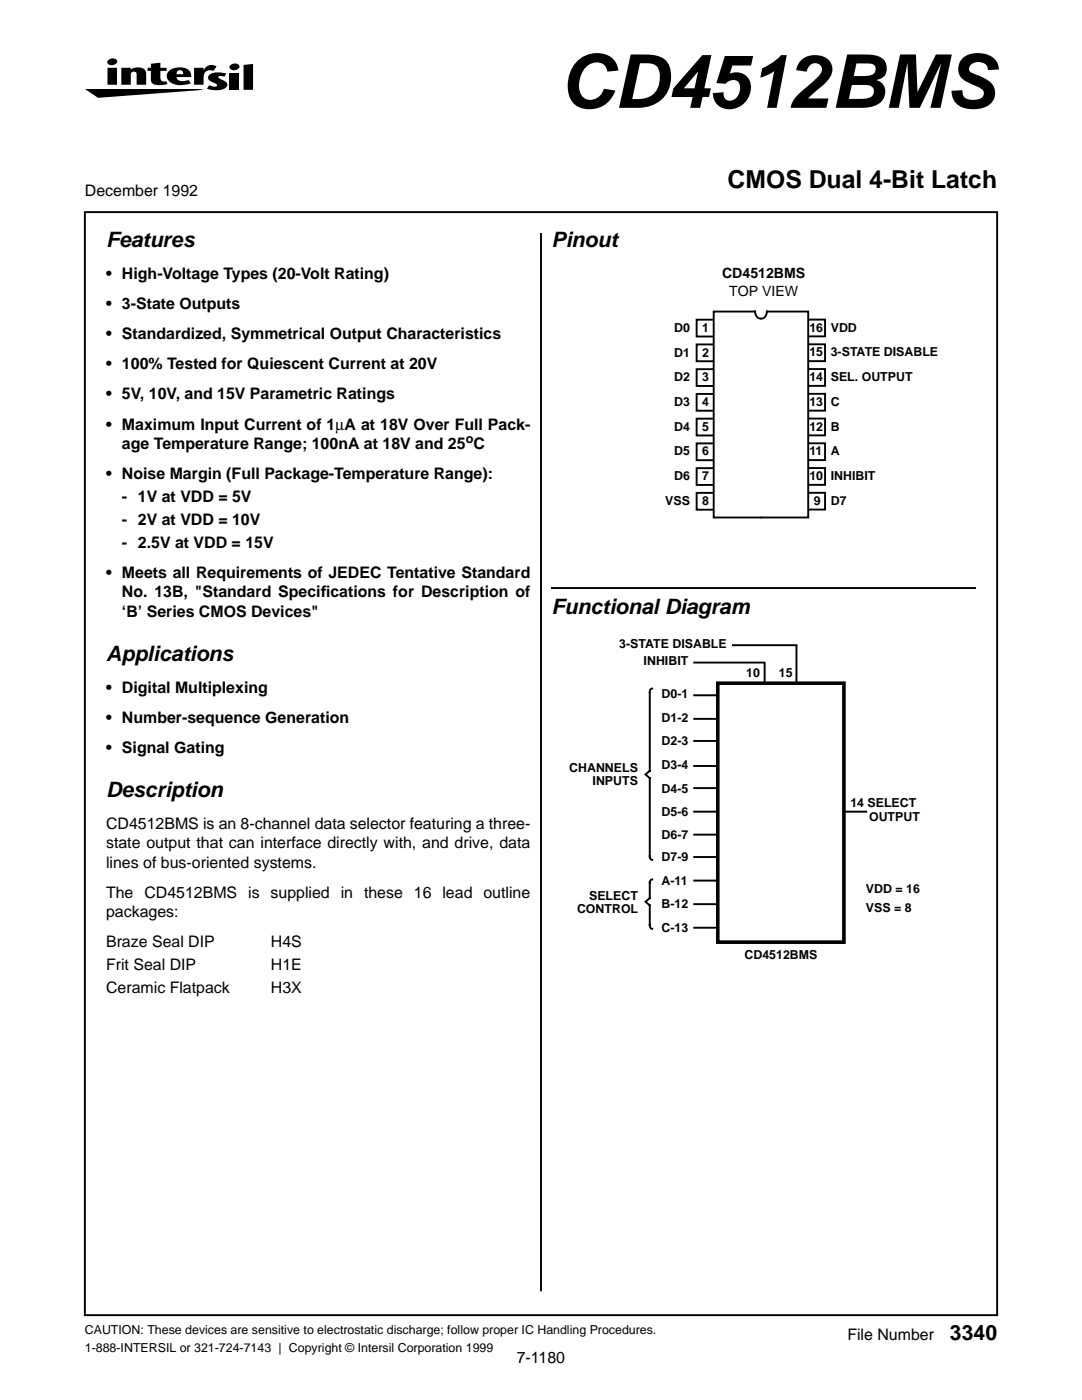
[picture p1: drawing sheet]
<svg xmlns="http://www.w3.org/2000/svg" width="216mm" height="279mm" viewBox="0 0 216 279" stroke-linecap="round" stroke-linejoin="round" font-family="sans-serif">
<defs><g id="words">
<text font-size="14.8" x="111.7" y="21.5">CD4512BMS</text>
<text font-size="4.9" x="145.2" y="37.5">CMOS Dual 4-Bit Latch</text>
<g font-size="4.2">
<text x="21.2" y="49.4">Features</text>
<text x="110.1" y="49.4">Pinout</text>
<text x="110.1" y="122.6">Functional Diagram</text>
<text x="21.2" y="131.9">Applications</text>
<text x="21.2" y="159.1">Description</text>
<text x="189.6" y="267.4">3340</text>
</g>
<g font-size="3.2">
<text x="16.9" y="39.2">December 1992</text>
<text x="21.2" y="55.7">• High-Voltage Types (20-Volt Rating)</text>
<text x="21.2" y="61.7">• 3-State Outputs</text>
<text x="21.2" y="67.7">• Standardized, Symmetrical Output Characteristics</text>
<text x="21.2" y="73.7">• 100% Tested for Quiescent Current at 20V</text>
<text x="21.2" y="79.7">• 5V, 10V, and 15V Parametric Ratings</text>
<text x="21.2" y="85.7">• Maximum Input Current of 1µA at 18V Over Full Pack-</text>
<text x="24.3" y="89.6">age Temperature Range; 100nA at 18V and 25 C</text>
<text x="21.2" y="95.6">• Noise Margin (Full Package-Temperature Range):</text>
<text x="24.3" y="100.2">- 1V at VDD = 5V</text>
<text x="24.3" y="104.8">- 2V at VDD = 10V</text>
<text x="24.3" y="109.4">- 2.5V at VDD = 15V</text>
<text x="21.2" y="115.4">• Meets all Requirements of JEDEC Tentative Standard</text>
<text x="24.3" y="119.2">No. 13B, &quot;Standard Specif</text>
<text x="64" y="119.2">ications for Description of</text>
<text x="24.3" y="123.1">‘B’ Series CMOS Devices&quot;</text>
<text x="21.2" y="138.3">• Digital Multiplexing</text>
<text x="21.2" y="144.3">• Number-sequence Generation</text>
<text x="21.2" y="150.3">• Signal Gating</text>
<text x="21.2" y="165.5">CD4512BMS is an 8-channel data selector featuring a three-</text>
<text x="21.2" y="169.3">state output that can interface directly with, and drive, data</text>
<text x="21.2" y="173.2">lines of bus-oriented systems.</text>
<text x="21.2" y="179.2">The CD4512BMS is supplied in these 16 lead outline</text>
<text x="21.2" y="183.1">packages:</text>
<text x="21.2" y="189.1">Braze Seal DIP</text>
<text x="54.1" y="189.1">H4S</text>
<text x="21.2" y="193.7">Frit Seal DIP</text>
<text x="54.1" y="193.7">H1E</text>
<text x="21.2" y="198.3">Ceramic Flatpack</text>
<text x="54.1" y="198.3">H3X</text>
<text x="169.1" y="267.4">File Number</text>
<text x="103.1" y="272">7-1180</text>
</g>
<g font-size="2.8">
<text x="144.1" y="55.5">CD4512BMS</text>
<text x="145.5" y="59">TOP VIEW</text>
</g>
<g font-size="2.5">
<text x="134.5" y="66.2">D0</text>
<text x="134.5" y="71.2">D1</text>
<text x="140.1" y="66.2">1</text>
<text x="140.1" y="71.2">2</text>
<text x="161.6" y="71.1">15</text>
<text x="161.6" y="66.2">16</text>
<text x="165.8" y="66.2">VDD</text>
<text x="165.8" y="71.1">3-STATE DISABLE</text>
<text x="134.5" y="76.1">D2</text>
<text x="140.1" y="76.1">3</text>
<text x="161.6" y="76.1">14</text>
<text x="165.8" y="76.1">SEL. OUTPUT</text>
<text x="134.5" y="81">D3</text>
<text x="140.1" y="81">4</text>
<text x="161.6" y="81">13</text>
<text x="165.8" y="81">C</text>
<text x="92.9" y="88.3">o</text>
<text x="134.5" y="86">D4</text>
<text x="140.1" y="86">5</text>
<text x="161.6" y="86">12</text>
<text x="165.8" y="86">B</text>
<text x="134.5" y="90.9">D5</text>
<text x="134.5" y="95.9">D6</text>
<text x="140.1" y="95.9">7</text>
<text x="140.1" y="90.9">6</text>
<text x="161.6" y="90.9">11</text>
<text x="161.6" y="95.8">10</text>
<text x="165.8" y="90.9">A</text>
<text x="165.8" y="95.8">INHIBIT</text>
<text x="132.7" y="100.8">VSS</text>
<text x="140.1" y="100.8">8</text>
<text x="162.4" y="100.7">9</text>
<text x="165.8" y="100.7">D7</text>
<text x="123.6" y="129.3">3-STATE DISABLE</text>
<text x="128.4" y="132.8">INHIBIT</text>
<text x="148.9" y="135">10</text>
<text x="155.4" y="135">15</text>
<text x="132" y="139.3">D0-1</text>
<text x="132" y="144">D1-2</text>
<text x="132" y="148.7">D2-3</text>
<text x="113.6" y="154.1">CHANNELS</text>
<text x="132" y="153.5">D3-4</text>
<text x="118.2" y="156.6">INPUTS</text>
<text x="132" y="158.2">D4-5</text>
<text x="169.7" y="161.1">14 SELECT</text>
<text x="132" y="162.9">D5-6</text>
<text x="132" y="167.4">D6-7</text>
<text x="173.4" y="163.8">OUTPUT</text>
<text x="132" y="171.8">D7-9</text>
<text x="117.6" y="179.7">SELECT</text>
<text x="132" y="176.5">A-11</text>
<text x="172.8" y="178.2">VDD = 16</text>
<text x="115.1" y="182.1">CONTROL</text>
<text x="132" y="181.3">B-12</text>
<text x="172.8" y="181.9">VSS = 8</text>
<text x="132" y="186">C-13</text>
<text x="148.6" y="191.3">CD4512BMS</text>
<text x="16.9" y="266.2">CAUTION: These devices are sensitive to electrostatic discharge; follow proper IC Handling Procedures.</text>
<text x="16.9" y="269.8">1-888-INTERSIL or 321-724-7143 | Copyright © Intersil Corporation 1999</text>
</g>
</g></defs>
<path d="M16.9 42.3h182.1v220.2h-182.1zM107.9 46.6v210.9" fill="none" stroke="#000" stroke-width=".38"/>
<g fill="#000">
<path d="M16.9 17.8h23.7l-21 1.7zM24.2 13.5h1.9v.4a2.28 2.28 0 0 1 2.9 .2l.2 .6v2.2h-1.9l-.1-2.3a.61 .61 0 0 0-.7-.3 .61 .61 0 0 0-.4 .7v1.9h-1.9zM30.1 12.7l1.9-.2v1h1.2v.7h-1.2l.1 1.7a.82 .82 0 0 0 1.1 .3l.2 .6-1.2 .2a1.98 1.98 0 0 1-2-.7l-.1-2.1h-.7v-.7h.7zM38.7 13.5h1.9v.5a1.79 1.79 0 0 1 2.6-.7l-.6 .9a1.31 1.31 0 0 0-1.4 0 1.31 1.31 0 0 0-.6 1.3v1.4h-1.9zM41.7 15.1a3.7 3.7 0 0 1 3.5-.4l-.5 .6-1-.1v.4a2.97 2.97 0 0 1 1.6 1.1 .96 .96 0 0 1-1 1.2 5.3 5.3 0 0 1-3-.2l.4-.7 .2 .1a1.01 1.01 0 0 0 1.4-.1l-.4-.4a1.41 1.41 0 0 1-1.3-1.3zM45.8 14.5h1.9v3.4h-1.9zM45.9 13.1a1.09 1.09 0 0 1 1.9 .2 1.07 1.07 0 0 1-1 .7 1.07 1.07 0 0 1-1-.7zM48.6 13l1.9-.2v5.1h-1.9z"/>
<path d="M21.4 13.5v3.4h1.9v-3.4zM21.5 12.1l-.1 .2a1.01 1.01 0 0 0 1.1 .7 1.01 1.01 0 0 0 .9-.9 1.21 1.21 0 0 0-1.9 0z"/>
<path d="M33.5 14.3a1.57 1.57 0 0 0 1.1 2.4l1.6 .3 1.9-.4-.5-.7-.9 .3a1.18 1.18 0 0 1-1.5-.8l3-.1a1.8 1.8 0 0 0-2.3-1.9 2.89 2.89 0 0 0-2.4 .9zM35.4 14.2a.69 .69 0 0 1 .8-.1 .69 .69 0 0 1 .4 .7h-1.4z"/>
</g>
<path d="M161.3 73.7h3.3v3.3h-3.3z" fill-rule="evenodd" fill="#fff"/>
<path d="M161.3 73.7h3.3v3.3h-3.3" fill="none" stroke="#000" stroke-width=".38"/>
<path d="M161.3 68.7h3.3v3.4h-3.3z" fill-rule="evenodd" fill="#fff"/>
<path d="M161.3 68.7h3.3v3.4h-3.3" fill="none" stroke="#000" stroke-width=".38"/>
<path d="M161.3 63.8h3.3v3.3h-3.3z" fill-rule="evenodd" fill="#fff"/>
<path d="M161.3 63.8h3.3v3.3h-3.3" fill="none" stroke="#000" stroke-width=".38"/>
<path d="M161.3 98.3h3.3v3.4h-3.3z" fill-rule="evenodd" fill="#fff"/>
<path d="M161.3 98.3h3.3v3.4h-3.3" fill="none" stroke="#000" stroke-width=".38"/>
<path d="M161.3 78.6h3.3v3.3h-3.3z" fill-rule="evenodd" fill="#fff"/>
<path d="M161.3 78.6h3.3v3.3h-3.3" fill="none" stroke="#000" stroke-width=".38"/>
<path d="M161.3 83.5h3.3v3.4h-3.3z" fill-rule="evenodd" fill="#fff"/>
<path d="M161.3 83.5h3.3v3.4h-3.3" fill="none" stroke="#000" stroke-width=".38"/>
<path d="M161.3 88.5h3.3v3.3h-3.3z" fill-rule="evenodd" fill="#fff"/>
<path d="M161.3 88.5h3.3v3.3h-3.3" fill="none" stroke="#000" stroke-width=".38"/>
<path d="M161.3 93.4h3.3v3.4h-3.3z" fill-rule="evenodd" fill="#fff"/>
<path d="M161.3 93.4h3.3v3.4h-3.3" fill="none" stroke="#000" stroke-width=".38"/>
<path d="M139 63.8h3.4v3.4h-3.4z" fill-rule="evenodd" fill="#fff"/>
<path d="M142.4 63.8h-3.4v3.4h3.4" fill="none" stroke="#000" stroke-width=".38"/>
<path d="M139 68.7h3.4v3.4h-3.4z" fill-rule="evenodd" fill="#fff"/>
<path d="M142.4 68.7h-3.4v3.4h3.4" fill="none" stroke="#000" stroke-width=".38"/>
<path d="M139 73.7h3.4v3.3h-3.4z" fill-rule="evenodd" fill="#fff"/>
<path d="M142.4 73.7h-3.4v3.3h3.4" fill="none" stroke="#000" stroke-width=".38"/>
<path d="M139 78.6h3.4v3.4h-3.4z" fill-rule="evenodd" fill="#fff"/>
<path d="M142.4 78.6h-3.4v3.4h3.4" fill="none" stroke="#000" stroke-width=".38"/>
<path d="M139 83.6h3.4v3.3h-3.4z" fill-rule="evenodd" fill="#fff"/>
<path d="M142.4 83.6h-3.4v3.3h3.4" fill="none" stroke="#000" stroke-width=".38"/>
<path d="M139 93.4h3.4v3.4h-3.4z" fill-rule="evenodd" fill="#fff"/>
<path d="M142.4 93.4h-3.4v3.4h3.4" fill="none" stroke="#000" stroke-width=".38"/>
<path d="M139 88.5h3.4v3.3h-3.4z" fill-rule="evenodd" fill="#fff"/>
<path d="M142.4 88.5h-3.4v3.3h3.4" fill="none" stroke="#000" stroke-width=".38"/>
<path d="M139 98.4h3.4v3.3h-3.4z" fill-rule="evenodd" fill="#fff"/>
<path d="M142.4 98.4h-3.4v3.3h3.4" fill="none" stroke="#000" stroke-width=".38"/>
<path d="M142.4 62.2h8.1l1.2 41.1h-9.3z" fill="#fff"/>
<path d="M150.5 62.2h-8.1v41.1h9.3M150.7 62.2l.1 .7a1.05 1.05 0 0 0 .9 .7" fill="none" stroke="#000" stroke-width=".38"/>
<path d="M153.1 62.2h8.2v41.1h-9.3z" fill="#fff"/>
<g fill="none" stroke="#000" stroke-width=".38">
<path d="M153 62.2l-.1 .7a1.04 1.04 0 0 1-.9 .7M153.1 62.2h8.2v41.1h-9.3M110.1 117.4h84.6M138.5 138.8h4.3M138.5 132.2h13.9M146.2 128.8h12.7M138.5 143.5h4.3M138.5 147.9h4.3M138.5 152.9h4.3M138.5 157.3h4.3M138.5 162h34.4M138.5 166.6h5.4"/>
<path d="M138.5 171h4.3M138.5 175.7h4.3M138.5 180.4h4.3M138.5 185.1h4.3"/>
</g>
<path d="M143.2 136.3h25.2v51.7h-25.2z" fill-rule="evenodd" fill="#fff" stroke="#000" stroke-width=".72"/>
<path d="M152.6 132.3v4M158.9 128.9v7.4" fill="none" stroke="#000" stroke-width=".38"/>
<path d="M128.8 180l.8-.7v1.4z" fill="#fff"/>
<path d="M129.6 179.3l-.8 .7 .8 .7M130.1 175.5a.58 .58 0 0 0-.5 .6l.1 3.1M129.7 180.7l-.1 3.9 .2 .5 .3 .3" fill="none" stroke="#000" stroke-width=".38"/>
<path d="M128.8 154.6l.8-.7v1.4z" fill="#fff"/>
<path d="M129.7 138.3v15.5M130.1 137.4a.58 .58 0 0 0-.5 .6M129.6 153.9l-.8 .7 .8 .7M129.7 155.3v15.8M129.6 170.8l.2 .6 .3 .2" fill="none" stroke="#000" stroke-width=".38"/>
<use href="#words"/>
</svg>
